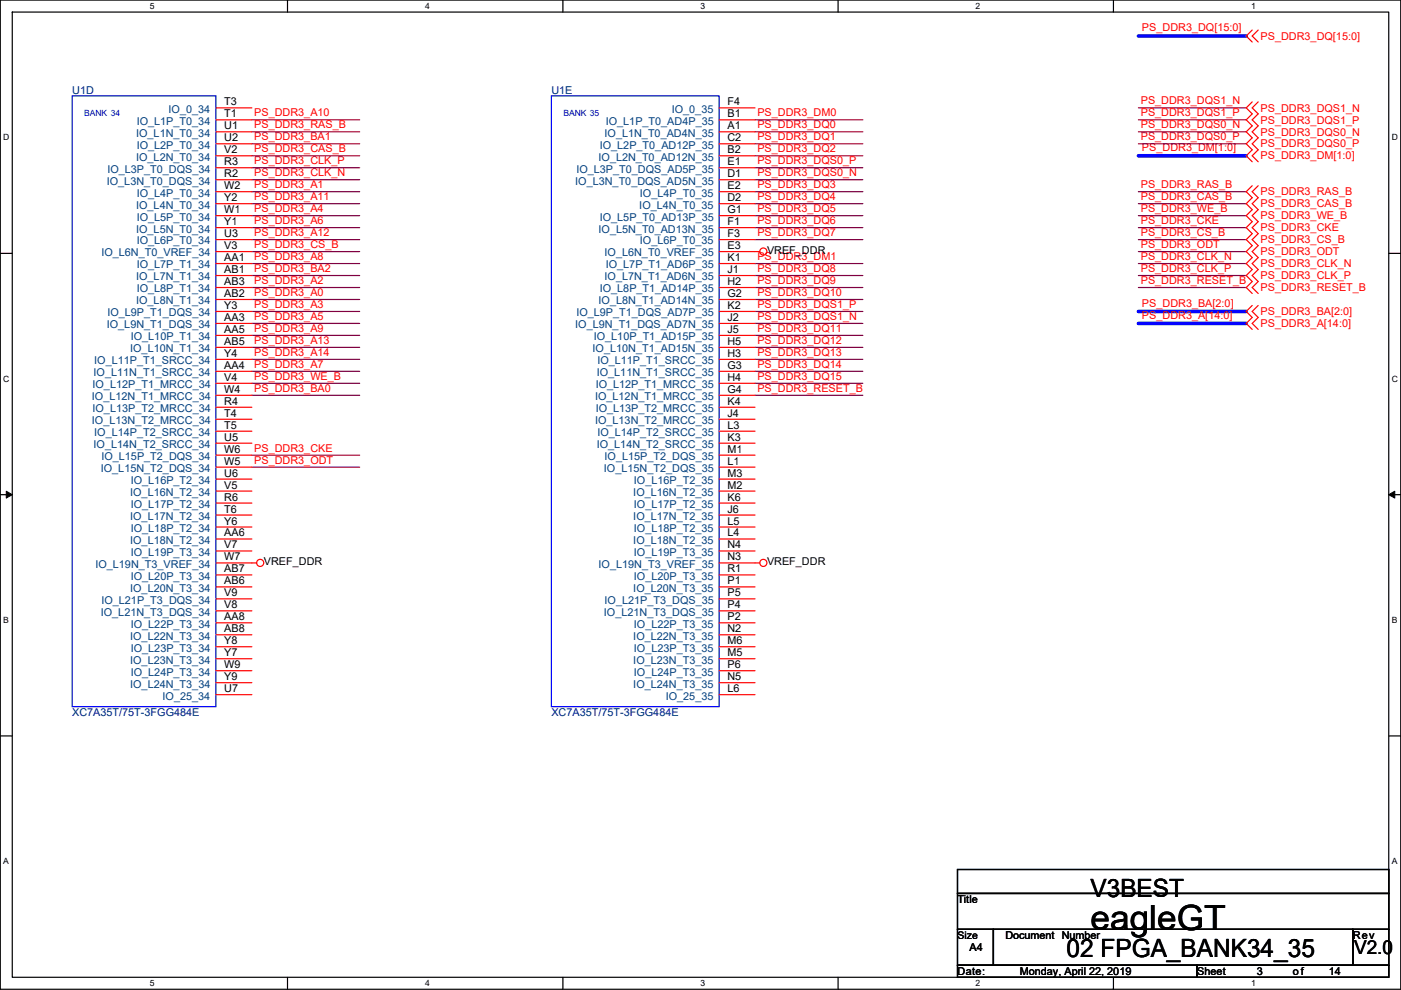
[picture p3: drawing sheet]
<svg xmlns="http://www.w3.org/2000/svg" width="297mm" height="210mm" viewBox="0 0 297 210" stroke-linecap="round" stroke-linejoin="round" font-family="sans-serif">
<defs><g id="words">
<text font-size="7.4" x="231.2" y="197.2">eagleGT</text>
<g font-size="5.3">
<text x="231.2" y="190.2">V3BEST</text>
<text x="226.1" y="202.9">02 FPGA_BANK34_35</text>
</g>
<text font-size="4.1" x="287.1" y="202.3">V2.0</text>
<g font-size="2.3" fill="#f00">
<text x="242.1" y="6.7">PS_DDR3_DQ[15:0]</text>
<text x="267.3" y="8.4">PS_DDR3_DQ[15:0]</text>
<text x="241.9" y="22.2">PS_DDR3_DQS1_N</text>
<text x="267.3" y="23.7">PS_DDR3_DQS1_N</text>
<text x="53.9" y="29.8">PS_DDR3_BA1</text>
<text x="53.9" y="24.7">PS_DDR3_A10</text>
<text x="53.9" y="27.2">PS_DDR3_RAS_B</text>
<text x="160.6" y="27.2">PS_DDR3_DQ0</text>
<text x="160.6" y="29.8">PS_DDR3_DQ1</text>
<text x="160.6" y="24.7">PS_DDR3_DM0</text>
<text x="241.9" y="24.7">PS_DDR3_DQS1_P</text>
<text x="241.9" y="29.8">PS_DDR3_DQS0_P</text>
<text x="241.9" y="27.2">PS_DDR3_DQS0_N</text>
<text x="267.3" y="26.2">PS_DDR3_DQS1_P</text>
<text x="267.3" y="28.7">PS_DDR3_DQS0_N</text>
<text x="53.9" y="34.9">PS_DDR3_CLK_P</text>
<text x="53.9" y="32.3">PS_DDR3_CAS_B</text>
<text x="160.6" y="32.3">PS_DDR3_DQ2</text>
<text x="160.6" y="34.9">PS_DDR3_DQS0_P</text>
<text x="242.1" y="32.1">PS_DDR3_DM[1:0]</text>
<text x="267.3" y="33.8">PS_DDR3_DM[1:0]</text>
<text x="267.3" y="31.3">PS_DDR3_DQS0_P</text>
<text x="53.9" y="37.4">PS_DDR3_CLK_N</text>
<text x="53.9" y="39.9">PS_DDR3_A1</text>
<text x="160.6" y="39.9">PS_DDR3_DQ3</text>
<text x="160.6" y="37.4">PS_DDR3_DQS0_N</text>
<text x="241.9" y="39.9">PS_DDR3_RAS_B</text>
<text x="267.3" y="41.4">PS_DDR3_RAS_B</text>
<text x="53.9" y="42.5">PS_DDR3_A11</text>
<text x="53.9" y="47.6">PS_DDR3_A6</text>
<text x="53.9" y="45">PS_DDR3_A4</text>
<text x="160.6" y="42.5">PS_DDR3_DQ4</text>
<text x="160.6" y="45">PS_DDR3_DQ5</text>
<text x="160.6" y="47.6">PS_DDR3_DQ6</text>
<text x="241.9" y="42.5">PS_DDR3_CAS_B</text>
<text x="241.9" y="45">PS_DDR3_WE_B</text>
<text x="241.9" y="47.6">PS_DDR3_CKE</text>
<text x="267.3" y="44">PS_DDR3_CAS_B</text>
<text x="267.3" y="46.5">PS_DDR3_WE_B</text>
<text x="53.9" y="50.1">PS_DDR3_A12</text>
<text x="53.9" y="52.6">PS_DDR3_CS_B</text>
<text x="160.6" y="50.1">PS_DDR3_DQ7</text>
<text x="241.9" y="50.1">PS_DDR3_CS_B</text>
<text x="241.9" y="52.6">PS_DDR3_ODT</text>
<text x="267.3" y="49.1">PS_DDR3_CKE</text>
<text x="267.3" y="51.6">PS_DDR3_CS_B</text>
<text x="53.9" y="55.2">PS_DDR3_A8</text>
<text x="53.9" y="57.7">PS_DDR3_BA2</text>
<text x="160.6" y="57.7">PS_DDR3_DQ8</text>
<text x="160.6" y="55.2">PS_DDR3_DM1</text>
<text x="241.9" y="55.2">PS_DDR3_CLK_N</text>
<text x="241.9" y="57.7">PS_DDR3_CLK_P</text>
<text x="267.3" y="54.1">PS_DDR3_ODT</text>
<text x="267.3" y="56.7">PS_DDR3_CLK_N</text>
<text x="267.3" y="59.2">PS_DDR3_CLK_P</text>
<text x="53.9" y="60.3">PS_DDR3_A2</text>
<text x="53.9" y="62.8">PS_DDR3_A0</text>
<text x="53.9" y="65.3">PS_DDR3_A3</text>
<text x="160.6" y="60.3">PS_DDR3_DQ9</text>
<text x="160.6" y="62.8">PS_DDR3_DQ10</text>
<text x="160.6" y="65.3">PS_DDR3_DQS1_P</text>
<text x="241.9" y="60.3">PS_DDR3_RESET_B</text>
<text x="242.1" y="65.1">PS_DDR3_BA[2:0]</text>
<text x="267.3" y="61.8">PS_DDR3_RESET_B</text>
<text x="53.9" y="70.4">PS_DDR3_A9</text>
<text x="53.9" y="67.9">PS_DDR3_A5</text>
<text x="160.6" y="70.4">PS_DDR3_DQ11</text>
<text x="160.6" y="67.9">PS_DDR3_DQS1_N</text>
<text x="242.1" y="67.6">PS_DDR3_A[14:0]</text>
<text x="267.3" y="66.8">PS_DDR3_BA[2:0]</text>
<text x="267.3" y="69.4">PS_DDR3_A[14:0]</text>
<text x="53.9" y="75.5">PS_DDR3_A14</text>
<text x="53.9" y="73">PS_DDR3_A13</text>
<text x="160.6" y="73">PS_DDR3_DQ12</text>
<text x="160.6" y="75.5">PS_DDR3_DQ13</text>
<text x="53.9" y="80.6">PS_DDR3_WE_B</text>
<text x="53.9" y="78">PS_DDR3_A7</text>
<text x="53.9" y="83.1">PS_DDR3_BA0</text>
<text x="160.6" y="78">PS_DDR3_DQ14</text>
<text x="160.6" y="80.6">PS_DDR3_DQ15</text>
<text x="160.6" y="83.1">PS_DDR3_RESET_B</text>
<text x="53.9" y="95.8">PS_DDR3_CKE</text>
<text x="53.9" y="98.4">PS_DDR3_ODT</text>
</g>
<g font-size="2.3" fill="#000080">
<text x="15.3" y="19.9">U1D</text>
<text x="116.9" y="19.9">U1E</text>
<text x="15.3" y="151.9">XC7A35T/75T-3FGG484E</text>
<text x="116.9" y="151.9">XC7A35T/75T-3FGG484E</text>
</g>
<g font-size="2.3" fill="#004080">
<text x="35.7" y="23.9">IO_0_34</text>
<text x="142.4" y="23.9">IO_0_35</text>
<text x="28.9" y="29">IO_L1N_T0_34</text>
<text x="29" y="26.5">IO_L1P_T0_34</text>
<text x="128.2" y="29">IO_L1N_T0_AD4N_35</text>
<text x="128.4" y="26.5">IO_L1P_T0_AD4P_35</text>
<text x="28.9" y="34.1">IO_L2N_T0_34</text>
<text x="29" y="31.5">IO_L2P_T0_34</text>
<text x="126.9" y="34.1">IO_L2N_T0_AD12N_35</text>
<text x="127.2" y="31.5">IO_L2P_T0_AD12P_35</text>
<text x="22.6" y="39.2">IO_L3N_T0_DQS_34</text>
<text x="22.8" y="36.6">IO_L3P_T0_DQS_34</text>
<text x="29" y="41.7">IO_L4P_T0_34</text>
<text x="122" y="39.2">IO_L3N_T0_DQS_AD5N_35</text>
<text x="122.2" y="36.6">IO_L3P_T0_DQS_AD5P_35</text>
<text x="135.7" y="41.7">IO_L4P_T0_35</text>
<text x="28.9" y="44.2">IO_L4N_T0_34</text>
<text x="29" y="46.8">IO_L5P_T0_34</text>
<text x="127.2" y="46.8">IO_L5P_T0_AD13P_35</text>
<text x="135.5" y="44.2">IO_L4N_T0_35</text>
<text x="28.9" y="49.3">IO_L5N_T0_34</text>
<text x="29" y="51.9">IO_L6P_T0_34</text>
<text x="126.9" y="49.3">IO_L5N_T0_AD13N_35</text>
<text x="135.7" y="51.9">IO_L6P_T0_35</text>
<text x="21.5" y="54.4">IO_L6N_T0_VREF_34</text>
<text x="28.9" y="59.5">IO_L7N_T1_34</text>
<text x="29" y="56.9">IO_L7P_T1_34</text>
<text x="128.2" y="54.4">IO_L6N_T0_VREF_35</text>
<text x="128.2" y="59.5">IO_L7N_T1_AD6N_35</text>
<text x="128.4" y="56.9">IO_L7P_T1_AD6P_35</text>
<text x="28.9" y="64.6">IO_L8N_T1_34</text>
<text x="29" y="62">IO_L8P_T1_34</text>
<text x="126.9" y="64.6">IO_L8N_T1_AD14N_35</text>
<text x="127.2" y="62">IO_L8P_T1_AD14P_35</text>
<text x="22.6" y="69.6">IO_L9N_T1_DQS_34</text>
<text x="22.8" y="67.1">IO_L9P_T1_DQS_34</text>
<text x="122" y="69.6">IO_L9N_T1_DQS_AD7N_35</text>
<text x="122.2" y="67.1">IO_L9P_T1_DQS_AD7P_35</text>
<text x="20" y="77.3">IO_L11P_T1_SRCC_34</text>
<text x="27.6" y="74.7">IO_L10N_T1_34</text>
<text x="27.7" y="72.2">IO_L10P_T1_34</text>
<text x="125.6" y="74.7">IO_L10N_T1_AD15N_35</text>
<text x="125.9" y="72.2">IO_L10P_T1_AD15P_35</text>
<text x="126.7" y="77.3">IO_L11P_T1_SRCC_35</text>
<text x="19.6" y="82.3">IO_L12P_T1_MRCC_34</text>
<text x="19.9" y="79.8">IO_L11N_T1_SRCC_34</text>
<text x="126.3" y="82.3">IO_L12P_T1_MRCC_35</text>
<text x="126.5" y="79.8">IO_L11N_T1_SRCC_35</text>
<text x="19.5" y="84.9">IO_L12N_T1_MRCC_34</text>
<text x="19.5" y="90">IO_L13N_T2_MRCC_34</text>
<text x="19.6" y="87.4">IO_L13P_T2_MRCC_34</text>
<text x="126.2" y="84.9">IO_L12N_T1_MRCC_35</text>
<text x="126.2" y="90">IO_L13N_T2_MRCC_35</text>
<text x="126.3" y="87.4">IO_L13P_T2_MRCC_35</text>
<text x="19.9" y="95">IO_L14N_T2_SRCC_34</text>
<text x="20" y="92.5">IO_L14P_T2_SRCC_34</text>
<text x="126.5" y="95">IO_L14N_T2_SRCC_35</text>
<text x="126.7" y="92.5">IO_L14P_T2_SRCC_35</text>
<text x="21.4" y="100.1">IO_L15N_T2_DQS_34</text>
<text x="21.5" y="97.6">IO_L15P_T2_DQS_34</text>
<text x="128.1" y="100.1">IO_L15N_T2_DQS_35</text>
<text x="128.2" y="97.6">IO_L15P_T2_DQS_35</text>
<text x="27.6" y="105.2">IO_L16N_T2_34</text>
<text x="27.7" y="102.7">IO_L16P_T2_34</text>
<text x="27.7" y="107.7">IO_L17P_T2_34</text>
<text x="134.3" y="105.2">IO_L16N_T2_35</text>
<text x="134.4" y="102.7">IO_L16P_T2_35</text>
<text x="134.4" y="107.7">IO_L17P_T2_35</text>
<text x="27.6" y="110.3">IO_L17N_T2_34</text>
<text x="27.7" y="112.8">IO_L18P_T2_34</text>
<text x="134.3" y="110.3">IO_L17N_T2_35</text>
<text x="134.4" y="112.8">IO_L18P_T2_35</text>
<text x="27.6" y="115.4">IO_L18N_T2_34</text>
<text x="27.7" y="117.9">IO_L19P_T3_34</text>
<text x="134.3" y="115.4">IO_L18N_T2_35</text>
<text x="134.4" y="117.9">IO_L19P_T3_35</text>
<text x="20.2" y="120.4">IO_L19N_T3_VREF_34</text>
<text x="27.6" y="125.5">IO_L20N_T3_34</text>
<text x="27.7" y="123">IO_L20P_T3_34</text>
<text x="126.9" y="120.4">IO_L19N_T3_VREF_35</text>
<text x="134.3" y="125.5">IO_L20N_T3_35</text>
<text x="134.4" y="123">IO_L20P_T3_35</text>
<text x="21.4" y="130.6">IO_L21N_T3_DQS_34</text>
<text x="21.5" y="128.1">IO_L21P_T3_DQS_34</text>
<text x="128.1" y="130.6">IO_L21N_T3_DQS_35</text>
<text x="128.2" y="128.1">IO_L21P_T3_DQS_35</text>
<text x="27.6" y="135.7">IO_L22N_T3_34</text>
<text x="27.7" y="133.1">IO_L22P_T3_34</text>
<text x="134.3" y="135.7">IO_L22N_T3_35</text>
<text x="134.4" y="133.1">IO_L22P_T3_35</text>
<text x="27.6" y="140.8">IO_L23N_T3_34</text>
<text x="27.7" y="138.2">IO_L23P_T3_34</text>
<text x="27.7" y="143.3">IO_L24P_T3_34</text>
<text x="134.3" y="140.8">IO_L23N_T3_35</text>
<text x="134.4" y="138.2">IO_L23P_T3_35</text>
<text x="134.4" y="143.3">IO_L24P_T3_35</text>
<text x="27.6" y="145.8">IO_L24N_T3_34</text>
<text x="34.5" y="148.4">IO_25_34</text>
<text x="134.3" y="145.8">IO_L24N_T3_35</text>
<text x="141.2" y="148.4">IO_25_35</text>
</g>
<g font-size="2.3">
<text x="47.6" y="22.4">T3</text>
<text x="154.2" y="22.4">F4</text>
<text x="47.6" y="27.4">U1</text>
<text x="47.6" y="24.9">T1</text>
<text x="47.6" y="30">U2</text>
<text x="154.2" y="24.9">B1</text>
<text x="154.2" y="30">C2</text>
<text x="154.2" y="27.4">A1</text>
<text x="47.6" y="32.5">V2</text>
<text x="47.6" y="35.1">R3</text>
<text x="154.2" y="32.5">B2</text>
<text x="154.2" y="35.1">E1</text>
<text x="47.6" y="37.6">R2</text>
<text x="47.6" y="40.1">W2</text>
<text x="154.2" y="37.6">D1</text>
<text x="154.2" y="40.1">E2</text>
<text x="47.6" y="42.7">Y2</text>
<text x="47.6" y="47.8">Y1</text>
<text x="47.6" y="45.2">W1</text>
<text x="154.2" y="47.8">F1</text>
<text x="154.2" y="42.7">D2</text>
<text x="154.2" y="45.2">G1</text>
<text x="47.6" y="52.8">V3</text>
<text x="47.6" y="50.3">U3</text>
<text x="154.2" y="52.8">E3</text>
<text x="154.2" y="50.3">F3</text>
<text x="162.6" y="53.9">VREF_DDR</text>
<text x="47.6" y="57.9">AB1</text>
<text x="47.6" y="55.4">AA1</text>
<text x="154.2" y="55.4">K1</text>
<text x="154.2" y="57.9">J1</text>
<text x="47.6" y="63">AB2</text>
<text x="47.6" y="65.5">Y3</text>
<text x="47.6" y="60.5">AB3</text>
<text x="154.2" y="63">G2</text>
<text x="154.2" y="60.5">H2</text>
<text x="154.2" y="65.5">K2</text>
<text x="47.6" y="70.6">AA5</text>
<text x="47.6" y="68.1">AA3</text>
<text x="154.2" y="68.1">J2</text>
<text x="154.2" y="70.6">J5</text>
<text x="47.6" y="73.2">AB5</text>
<text x="47.6" y="75.7">Y4</text>
<text x="154.2" y="73.2">H5</text>
<text x="154.2" y="75.7">H3</text>
<text x="47.6" y="80.8">V4</text>
<text x="47.6" y="83.3">W4</text>
<text x="47.6" y="78.2">AA4</text>
<text x="154.2" y="80.8">H4</text>
<text x="154.2" y="83.3">G4</text>
<text x="154.2" y="78.2">G3</text>
<text x="47.6" y="85.9">R4</text>
<text x="47.6" y="88.4">T4</text>
<text x="154.2" y="85.9">K4</text>
<text x="154.2" y="88.4">J4</text>
<text x="47.6" y="90.9">T5</text>
<text x="47.6" y="93.5">U5</text>
<text x="154.2" y="90.9">L3</text>
<text x="154.2" y="93.5">K3</text>
<text x="47.6" y="98.6">W5</text>
<text x="47.6" y="101.1">U6</text>
<text x="47.6" y="96">W6</text>
<text x="154.2" y="101.1">M3</text>
<text x="154.2" y="96">M1</text>
<text x="154.2" y="98.6">L1</text>
<text x="47.6" y="106.2">R6</text>
<text x="47.6" y="103.6">V5</text>
<text x="154.2" y="106.2">K6</text>
<text x="154.2" y="103.6">M2</text>
<text x="47.6" y="111.3">Y6</text>
<text x="47.6" y="108.7">T6</text>
<text x="47.6" y="113.8">AA6</text>
<text x="154.2" y="111.3">L5</text>
<text x="154.2" y="108.7">J6</text>
<text x="154.2" y="113.8">L4</text>
<text x="47.6" y="118.9">W7</text>
<text x="47.6" y="116.3">V7</text>
<text x="55.9" y="119.9">VREF_DDR</text>
<text x="154.2" y="118.9">N3</text>
<text x="154.2" y="116.3">N4</text>
<text x="162.6" y="119.9">VREF_DDR</text>
<text x="47.6" y="121.4">AB7</text>
<text x="47.6" y="124">AB6</text>
<text x="154.2" y="121.4">R1</text>
<text x="154.2" y="124">P1</text>
<text x="47.6" y="129">V8</text>
<text x="47.6" y="131.6">AA8</text>
<text x="47.6" y="126.5">V9</text>
<text x="154.2" y="131.6">P2</text>
<text x="154.2" y="126.5">P5</text>
<text x="154.2" y="129">P4</text>
<text x="47.6" y="136.7">Y8</text>
<text x="47.6" y="134.1">AB8</text>
<text x="154.2" y="136.7">M6</text>
<text x="154.2" y="134.1">N2</text>
<text x="47.6" y="141.7">W9</text>
<text x="47.6" y="139.2">Y7</text>
<text x="154.2" y="141.7">P6</text>
<text x="154.2" y="139.2">M5</text>
<text x="47.6" y="144.3">Y9</text>
<text x="47.6" y="146.8">U7</text>
<text x="154.2" y="144.3">N5</text>
<text x="154.2" y="146.8">L6</text>
<text x="203" y="191.6">Title</text>
<text x="205.5" y="201.7">A4</text>
<text x="213.2" y="199.2">Document Number</text>
<text x="286.8" y="199.2">Rev</text>
<text x="203" y="206.8">Date:</text>
<text x="216.2" y="206.8">Monday, April 22, 2019</text>
<text x="253.8" y="206.8">Sheet</text>
<text x="266.5" y="206.8">3</text>
<text x="274.1" y="206.8">of</text>
<text x="281.7" y="206.8">14</text>
</g>
<text font-size="2.2" x="203" y="199.1">Size</text>
<g font-size="1.8">
<text x="31.8" y="1.9">5</text>
<text x="90.1" y="1.9">4</text>
<text x="148.5" y="1.9">3</text>
<text x="206.9" y="1.9">2</text>
<text x="265.2" y="1.9">1</text>
<text x=".7" y="29.8">D</text>
<text x="295.1" y="29.8">D</text>
<text x=".7" y="81">C</text>
<text x="295.1" y="81">C</text>
<text x=".7" y="132.1">B</text>
<text x="295.1" y="132.1">B</text>
<text x=".7" y="183.3">A</text>
<text x="295.1" y="183.3">A</text>
<text x="31.8" y="209.2">5</text>
<text x="90.1" y="209.2">4</text>
<text x="148.5" y="209.2">3</text>
<text x="206.9" y="209.2">2</text>
<text x="265.2" y="209.2">1</text>
</g>
<g font-size="1.8" fill="#00f">
<text x="17.8" y="24.5">BANK 34</text>
<text x="119.4" y="24.5">BANK 35</text>
</g>
</g></defs>
<path d="M.1 0h296.9v209.8h-296.9zM2.6 2.6h291.8v204.7h-291.8z" fill="none" stroke="#000" stroke-width=".25"/>
<g fill="#fff">
<path d="M31.8 .3h1v2h-1z"/>
<path d="M31.8 207.5h1v2.1h-1z"/>
</g>
<path d="M61 0v2.6M61 207.3v2.5" fill="none" stroke="#000" stroke-width=".25"/>
<g fill="#fff">
<path d="M90.1 .3h1v2h-1z"/>
<path d="M90.1 207.5h1v2.1h-1z"/>
</g>
<path d="M119.3 0v2.6M119.3 207.3v2.5" fill="none" stroke="#000" stroke-width=".25"/>
<g fill="#fff">
<path d="M148.5 .3h1v2h-1z"/>
<path d="M148.5 207.5h1v2.1h-1z"/>
</g>
<path d="M177.7 0v2.6M177.7 207.3v2.5" fill="none" stroke="#000" stroke-width=".25"/>
<g fill="#fff">
<path d="M206.9 .3h1v2h-1z"/>
<path d="M206.9 207.5h1v2.1h-1z"/>
</g>
<path d="M236.1 0v2.6M236.1 207.3v2.5" fill="none" stroke="#000" stroke-width=".25"/>
<g fill="#fff">
<path d="M265.2 .3h1v2h-1z"/>
<path d="M265.2 207.5h1v2.1h-1z"/>
<path d="M.7 28.2h1.3v2h-1.3z"/>
<path d="M295.1 28.2h1.3v2h-1.3z"/>
<path d="M.7 79.3h1.3v2.1h-1.3z"/>
<path d="M295.1 79.3h1.3v2.1h-1.3z"/>
</g>
<path d="M.1 53.7h2.5M294.4 53.7h2.6" fill="none" stroke="#000" stroke-width=".25"/>
<g fill="#fff">
<path d="M.7 130.5h1.2v2h-1.2z"/>
<path d="M295.1 130.5h1.2v2h-1.2z"/>
</g>
<path d="M.1 104.9h2.5M294.4 104.9h2.6" fill="none" stroke="#000" stroke-width=".25"/>
<path d="M1.3 104.2l1.3 .7-1.3 .7zM294.4 104.9l1.3-.7v1.4z" fill="#000" stroke="#000" stroke-width=".21"/>
<g fill="#fff">
<path d="M.7 181.7h1.2v2h-1.2z"/>
<path d="M295.1 181.7h1.2v2h-1.2z"/>
</g>
<path d="M.1 156.1h2.5M294.4 156.1h2.6M203 184.4h91.4v5.1h-91.4zM203 189.5h91.4v7.6h-91.4zM203 197.1h7.6v7.6h-7.6zM210.6 197.1h76.2v7.6h-76.2zM286.8 197.1h7.6v7.6h-7.6zM203 204.7h50.8v2.6h-50.8zM253.8 204.7h40.6v2.6h-40.6z" fill="none" stroke="#000" stroke-width=".25"/>
<path d="M241.4 7.6h22.8M241.4 33h22.8M241.4 66.1h22.8M241.4 68.6h22.8" fill="none" stroke="#00f" stroke-width=".76"/>
<g fill="none" stroke="#800040" stroke-width=".25">
<path d="M53.4 35.6h22.9M53.4 30.5h22.9M53.4 25.4h22.9M53.4 33h22.9M53.4 28h22.9M53.4 38.1h22.9M160.1 28h22.8M160.1 30.5h22.8M160.1 33h22.8M160.1 38.1h22.8M160.1 35.6h22.8M160.1 25.4h22.8"/>
<path d="M241.4 22.9h22.8M241.4 25.4h22.8M241.4 30.5h22.8M241.4 28h22.8M53.4 55.9h22.9M53.4 43.2h22.9M53.4 48.3h22.9M53.4 40.7h22.9M53.4 45.7h22.9M53.4 50.8h22.9M53.4 58.4h22.9M53.4 53.4h22.9"/>
<path d="M160.1 40.7h22.8M160.1 43.2h22.8M160.1 45.7h22.8M160.1 48.3h22.8M160.1 50.8h22.8M160.1 58.4h22.8M160.1 55.9h22.8M241.4 40.7h22.8M241.4 43.2h22.8M241.4 45.7h22.8M241.4 48.3h22.8M241.4 50.8h22.8"/>
<path d="M241.4 53.4h22.8M241.4 55.9h22.8M241.4 58.4h22.8M53.4 76.2h22.9M53.4 73.7h22.9M53.4 71.1h22.9M53.4 78.8h22.9M53.4 68.6h22.9M53.4 63.5h22.9M53.4 66.1h22.9M53.4 61h22.9M160.1 61h22.8"/>
<path d="M160.1 63.5h22.8M160.1 71.1h22.8M160.1 73.7h22.8M160.1 76.2h22.8M160.1 78.8h22.8M160.1 66.1h22.8M160.1 68.6h22.8M241.4 61h22.8M53.4 83.8h22.9M53.4 81.3h22.9M53.4 96.5h22.9M53.4 99.1h22.9"/>
<path d="M160.1 81.3h22.8M160.1 83.8h22.8"/>
</g>
<g fill="none" stroke="#f00" stroke-width=".25">
<path d="M265.5 6.4l-1.3 1.2 1.3 1.3M266.8 6.4l-1.3 1.2 1.3 1.3M45.8 22.9h7.6M45.8 25.4h7.6M45.8 28h7.6M45.8 30.5h7.6M45.8 33h7.6M45.8 35.6h7.6M45.8 38.1h7.6M152.5 22.9h7.6M152.5 25.4h7.6M152.5 28h7.6"/>
<path d="M152.5 30.5h7.6M152.5 33h7.6M152.5 35.6h7.6M152.5 38.1h7.6M265.5 39.4l-1.3 1.3 1.3 1.2-1.3 1.3 1.3 1.3-1.3 1.2 1.3 1.3-1.3 1.3 1.3 1.3-1.3 1.2 1.3 1.3-1.3 1.3 1.3 1.2-1.3 1.3 1.3 1.3-1.3 1.2 1.3 1.3-1.3 1.3 1.3 1.3M265.5 21.6l-1.3 1.3 1.3 1.3-1.3 1.2 1.3 1.3-1.3 1.3 1.3 1.2-1.3 1.3 1.3 1.3-1.3 1.2 1.3 1.3M266.8 39.4l-1.3 1.3 1.3 1.2-1.3 1.3 1.3 1.3-1.3 1.2 1.3 1.3-1.3 1.3 1.3 1.3-1.3 1.2 1.3 1.3-1.3 1.3 1.3 1.2-1.3 1.3 1.3 1.3-1.3 1.2 1.3 1.3-1.3 1.3 1.3 1.3M266.8 21.6l-1.3 1.3 1.3 1.3-1.3 1.2 1.3 1.3-1.3 1.3 1.3 1.2-1.3 1.3 1.3 1.3-1.3 1.2 1.3 1.3M45.8 40.7h7.6M45.8 43.2h7.6M45.8 45.7h7.6M45.8 48.3h7.6"/>
<path d="M45.8 50.8h7.6M45.8 53.4h7.6M45.8 55.9h7.6M45.8 58.4h7.6M152.5 53.4h8.6M152.5 40.7h7.6M152.5 43.2h7.6M152.5 45.7h7.6M152.5 48.3h7.6M152.5 50.8h7.6M152.5 55.9h7.6M152.5 58.4h7.6"/>
<path d="M45.8 61h7.6M45.8 63.5h7.6M45.8 66.1h7.6M45.8 68.6h7.6M45.8 71.1h7.6M45.8 73.7h7.6M45.8 76.2h7.6M45.8 78.8h7.6M152.5 61h7.6M152.5 63.5h7.6M152.5 66.1h7.6M152.5 68.6h7.6"/>
<path d="M152.5 71.1h7.6M152.5 73.7h7.6M152.5 76.2h7.6M152.5 78.8h7.6M265.5 64.8l-1.3 1.3 1.3 1.2-1.3 1.3 1.3 1.3M266.8 64.8l-1.3 1.3 1.3 1.2-1.3 1.3 1.3 1.3M45.8 81.3h7.6M45.8 83.8h7.6M45.8 86.4h7.6M45.8 88.9h7.6M45.8 91.5h7.6M45.8 94h7.6"/>
<path d="M45.8 96.5h7.6M45.8 99.1h7.6M152.5 81.3h7.6M152.5 83.8h7.6M152.5 86.4h7.6M152.5 88.9h7.6M152.5 91.5h7.6M152.5 94h7.6M152.5 96.5h7.6M152.5 99.1h7.6M45.8 119.4h8.6M45.8 101.6h7.6"/>
<path d="M45.8 104.2h7.6M45.8 106.7h7.6M45.8 109.2h7.6M45.8 111.8h7.6M45.8 114.3h7.6M45.8 116.9h7.6M152.5 119.4h8.6M152.5 101.6h7.6M152.5 104.2h7.6M152.5 106.7h7.6M152.5 109.2h7.6M152.5 111.8h7.6"/>
<path d="M152.5 114.3h7.6M152.5 116.9h7.6M45.8 121.9h7.6M45.8 124.5h7.6M45.8 127h7.6M45.8 129.6h7.6M45.8 132.1h7.6M45.8 134.6h7.6M45.8 137.2h7.6M45.8 139.7h7.6M152.5 121.9h7.6M152.5 124.5h7.6"/>
<path d="M152.5 127h7.6M152.5 129.6h7.6M152.5 132.1h7.6M152.5 134.6h7.6M152.5 137.2h7.6M152.5 139.7h7.6M45.8 142.3h7.6M45.8 144.8h7.6M45.8 147.3h7.6M152.5 142.3h7.6M152.5 144.8h7.6M152.5 147.3h7.6"/>
<circle cx="161.8" cy="53.3" r=".76"/>
<circle cx="55.2" cy="119.4" r=".76"/>
<circle cx="161.8" cy="119.4" r=".76"/>
</g>
<path d="M15.3 20.3h30.5v129.6h-30.5zM116.9 20.3h35.6v129.6h-35.6z" fill="none" stroke="#00f" stroke-width=".25"/>
<use href="#words"/>
</svg>
